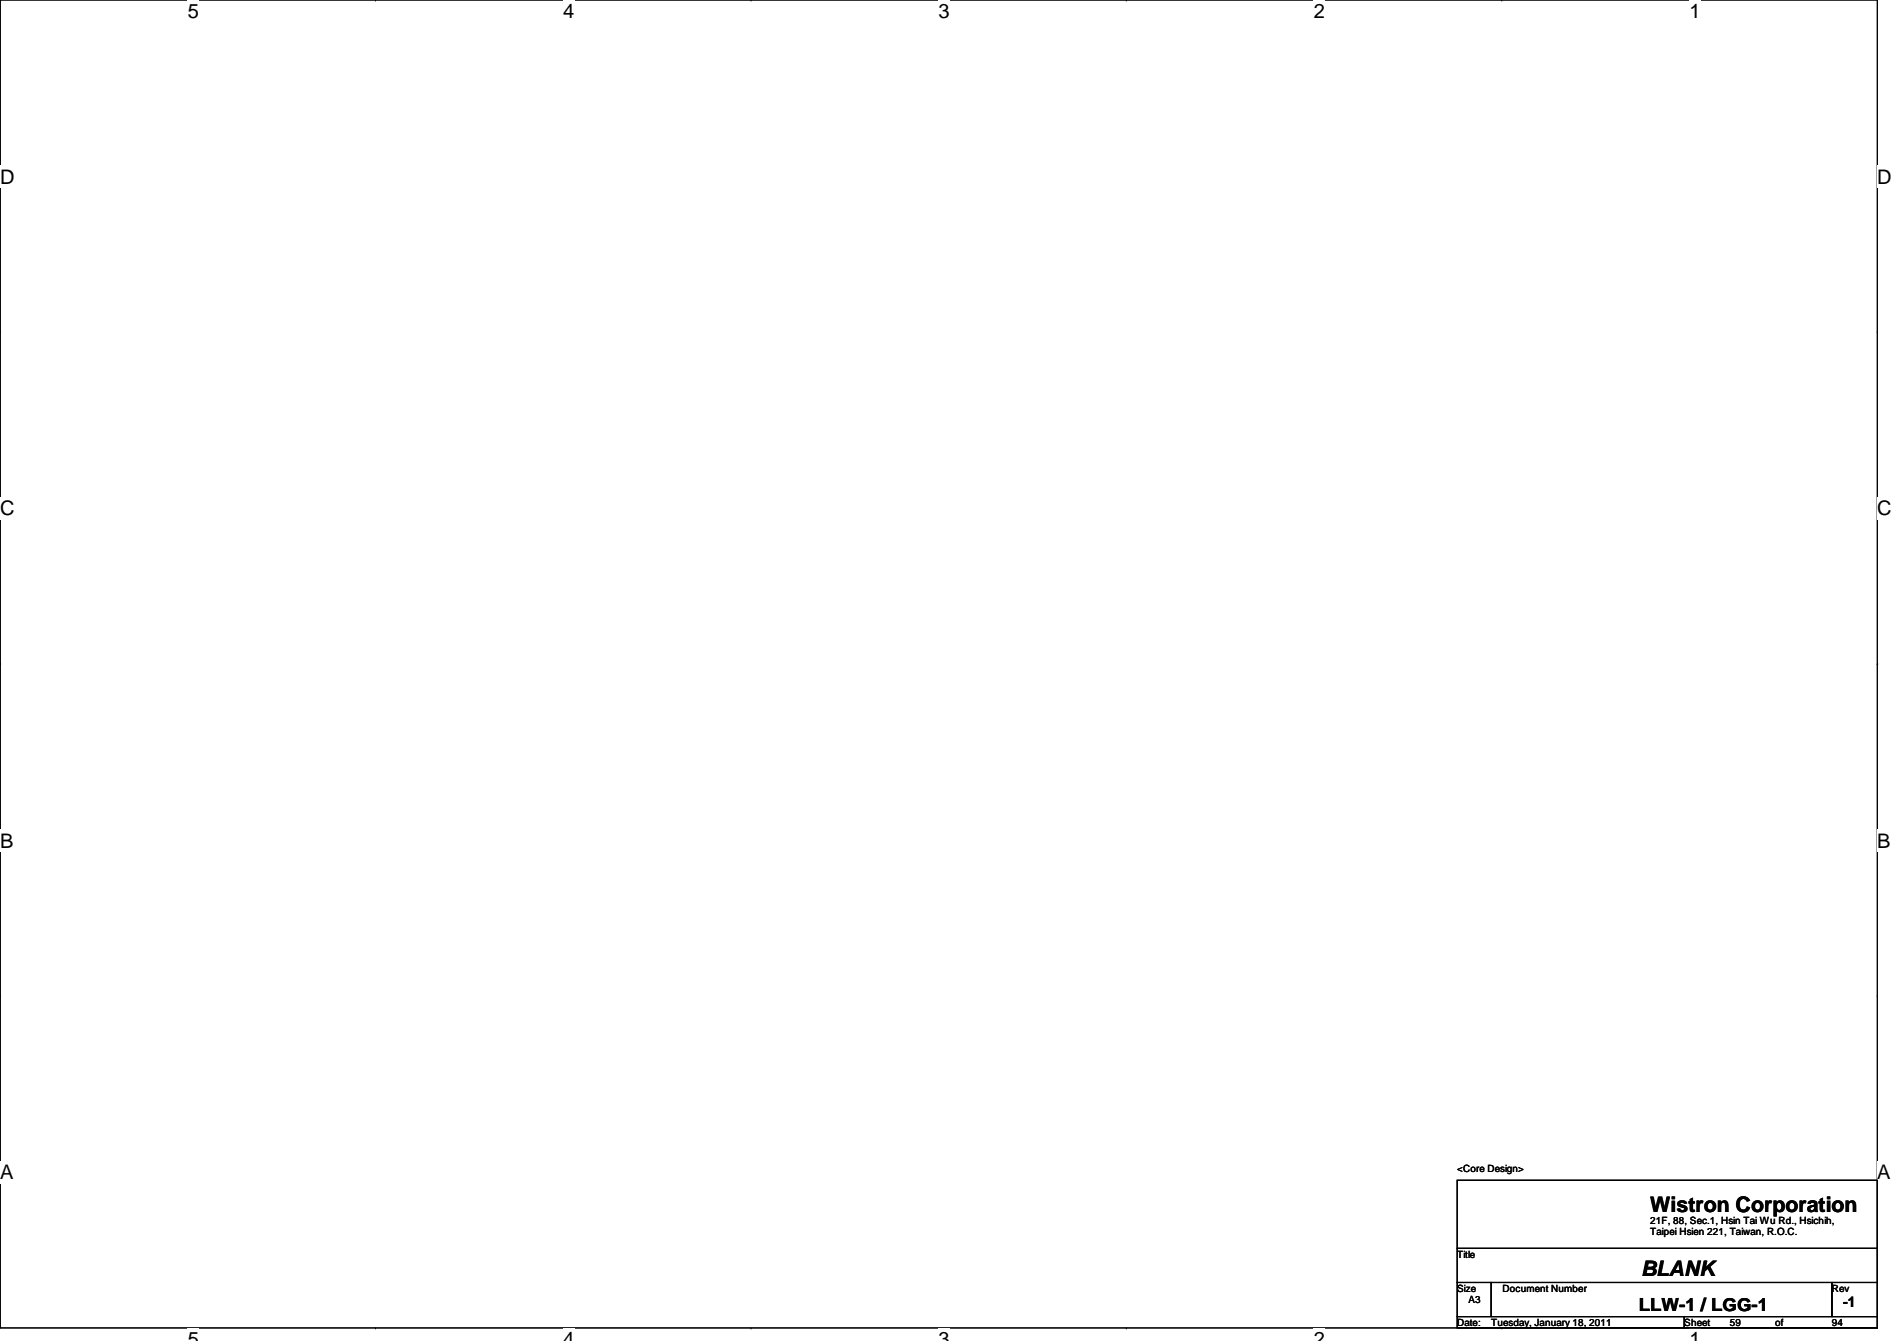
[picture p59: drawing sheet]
<svg xmlns="http://www.w3.org/2000/svg" width="297mm" height="210mm" viewBox="0 0 297 210" stroke-linecap="round" stroke-linejoin="round" font-family="sans-serif">
<defs><g id="words">
<g font-size="3.3">
<text x="258.4" y="189.7">Wistron Corporation</text>
<text x="257" y="199.7">BLANK</text>
</g>
<g font-size="3.1">
<text x="29.4" y="2.8">5</text>
<text x="88.2" y="2.8">4</text>
<text x="147" y="2.8">3</text>
<text x="205.7" y="2.8">2</text>
<text x="264.5" y="2.8">1</text>
<text x="0" y="28.7">D</text>
<text x="294" y="28.7">D</text>
<text x="0" y="80.7">C</text>
<text x="294" y="80.7">C</text>
<text x="0" y="132.7">B</text>
<text x="294" y="132.7">B</text>
<text x="0" y="184.6">A</text>
<text x="294" y="184.6">A</text>
<text x="29.4" y="210.7">5</text>
<text x="88.2" y="210.7">4</text>
<text x="147" y="210.7">3</text>
<text x="205.7" y="210.7">2</text>
<text x="264.5" y="210.7">1</text>
</g>
<text font-size="2.8" x="256.6" y="205.1">LLW-1 / LGG-1</text>
<text font-size="2.3" x="288.6" y="204.6">-1</text>
<g font-size="1.6">
<text x="228.2" y="183.5">&lt;Core Design&gt;</text>
<text x="258.4" y="191.5">21F, 88, Sec.1, Hsin Tai Wu Rd., Hsichih,</text>
<text x="228.2" y="196.8">Title</text>
<text x="258.4" y="193.3">Taipei Hsien 221, Taiwan, R.O.C.</text>
<text x="228.2" y="202.2">Size</text>
<text x="230" y="204">A3</text>
<text x="235.3" y="202.2">Document Number</text>
<text x="286.8" y="202.2">Rev</text>
<text x="228.2" y="207.5">Date:</text>
<text x="233.5" y="207.5">Tuesday, January 18, 2011</text>
<text x="263.7" y="207.5">Sheet</text>
<text x="270.8" y="207.5">59</text>
<text x="278" y="207.5">of</text>
<text x="286.8" y="207.5">94</text>
</g>
</g></defs>
<path d="M0 0h294v207.9h-294z" fill="none" stroke="#000" stroke-width=".17"/>
<g fill="#fff">
<path d="M29.4 0h1.8v3.5h-1.8z"/>
<path d="M29.4 207.9h1.8v2h-1.8z"/>
</g>
<path d="M58.8 0h.1M58.8 207.9h.1" fill="none" stroke="#000" stroke-width=".17"/>
<g fill="#fff">
<path d="M88.2 0h1.7v3.5h-1.7z"/>
<path d="M88.2 207.9h1.7v2h-1.7z"/>
</g>
<path d="M117.6 0h.1M117.6 207.9h.1" fill="none" stroke="#000" stroke-width=".17"/>
<g fill="#fff">
<path d="M147 0h1.7v3.5h-1.7z"/>
<path d="M147 207.9h1.7v2h-1.7z"/>
</g>
<path d="M176.4 0h.1M176.4 207.9h.1" fill="none" stroke="#000" stroke-width=".17"/>
<g fill="#fff">
<path d="M205.7 0h1.8v3.5h-1.8z"/>
<path d="M205.7 207.9h1.8v2h-1.8z"/>
</g>
<path d="M235.2 0h.1M235.2 207.9h.1" fill="none" stroke="#000" stroke-width=".17"/>
<g fill="#fff">
<path d="M264.5 0h1.8v3.5h-1.8z"/>
<path d="M264.5 207.9h1.8v2h-1.8z"/>
<path d="M0 26h2.3v3.4h-2.3z"/>
<path d="M294 26h2.2v3.4h-2.2z"/>
<path d="M0 77.9h2.3v3.5h-2.3z"/>
<path d="M294 77.9h2.2v3.5h-2.2z"/>
</g>
<path d="M0 51.9h.1M294 51.9h.1" fill="none" stroke="#000" stroke-width=".17"/>
<g fill="#fff">
<path d="M0 129.9h2.1v3.4h-2.1z"/>
<path d="M294 129.9h2v3.4h-2z"/>
</g>
<path d="M0 103.9h.1M294 103.9h.1" fill="none" stroke="#000" stroke-width=".17"/>
<path d="M0 103.9h.1M294 103.9h.1" fill="none" stroke="#000" stroke-width=".16"/>
<g fill="#fff">
<path d="M0 181.8h2.1v3.5h-2.1z"/>
<path d="M294 181.8h2v3.5h-2z"/>
</g>
<path d="M0 155.9h.1M294 155.9h.1M228.2 184.7h65.8v10.7h-65.8zM228.2 195.4h65.8v5.3h-65.8zM228.2 200.7h5.3v5.4h-5.3zM228.2 206.1h35.5v1.8h-35.5zM233.5 200.7h53.3v5.4h-53.3zM263.7 206.1h30.3v1.8h-30.3zM286.8 200.7h7.2v5.4h-7.2z" fill="none" stroke="#000" stroke-width=".17"/>
<use href="#words"/>
</svg>
